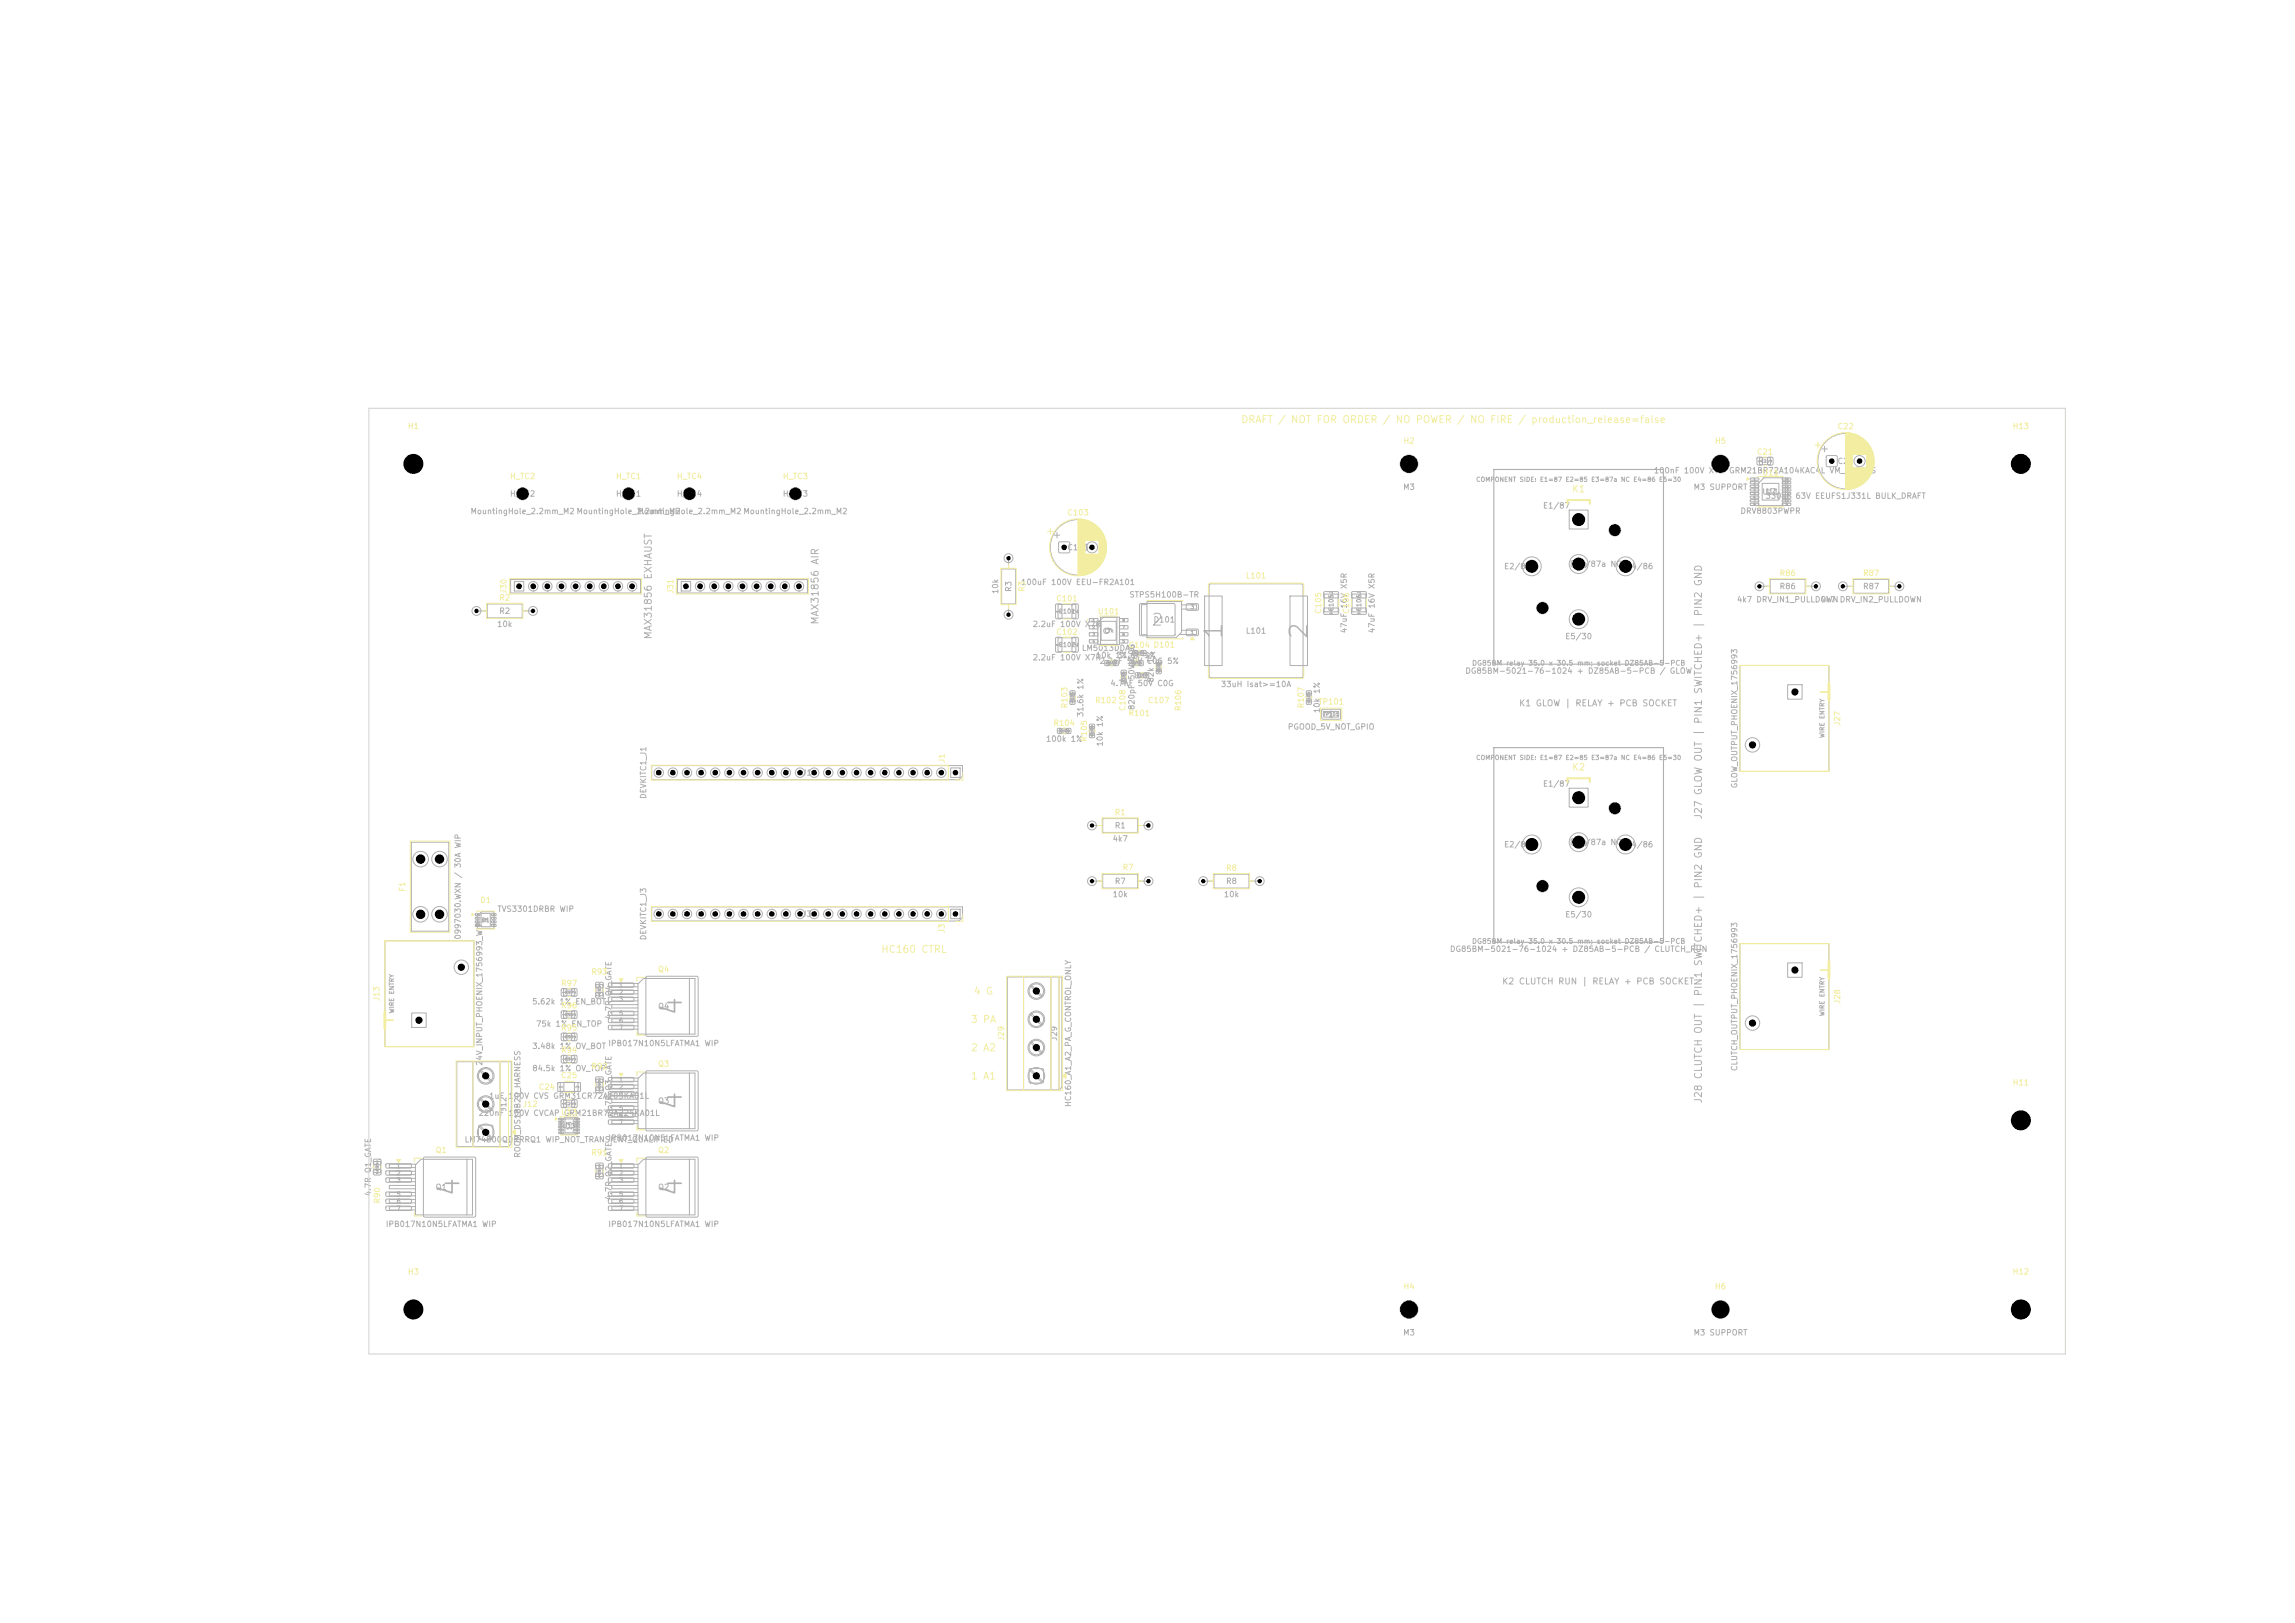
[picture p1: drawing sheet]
<svg xmlns="http://www.w3.org/2000/svg" width="297mm" height="210mm" viewBox="0 0 297 210" stroke-linecap="round" stroke-linejoin="round" font-family="sans-serif">
<defs><g id="words">
<g font-size="2.6" fill="#afafaf">
<text x="88.9" y="131.7" transform="rotate(-90 88.9 131.7)">4</text>
<text x="88.9" y="143.9" transform="rotate(-90 88.9 143.9)">4</text>
<text x="60.1" y="155.1" transform="rotate(-90 60.1 155.1)">4</text>
<text x="88.9" y="155.1" transform="rotate(-90 88.9 155.1)">4</text>
</g>
<g font-size="2.3" fill="#afafaf">
<text x="158.8" y="82.9" transform="rotate(-90 158.8 82.9)">1</text>
<text x="169.8" y="82.9" transform="rotate(-90 169.8 82.9)">2</text>
</g>
<text font-size="1.5" fill="#afafaf" x="148.9" y="81.4">2</text>
<text font-size="1.2" fill="#afafaf" x="144.4" y="82.3" transform="rotate(-90 144.4 82.3)">9</text>
<g font-size=".9" fill="#f2eda1">
<text x="160.5" y="55">DRAFT / NOT FOR ORDER / NO POWER / NO FIRE / production_release=false</text>
<text x="203.4" y="63.9">K1</text>
<text x="203.4" y="99.9">K2</text>
<text x="114" y="123.5">HC160 CTRL</text>
<text x="125.9" y="128.9">4 G</text>
<text x="125.6" y="132.6">3 PA</text>
<text x="125.6" y="136.2">2 A2</text>
<text x="125.6" y="139.9">1 A1</text>
</g>
<g font-size=".9" fill="#afafaf">
<text x="84.6" y="82.8" transform="rotate(-90 84.6 82.8)">MAX31856 EXHAUST</text>
<text x="106.2" y="80.9" transform="rotate(-90 106.2 80.9)">MAX31856 AIR</text>
<text x="220.5" y="106.1" transform="rotate(-90 220.5 106.1)">J27 GLOW OUT | PIN1 SWITCHED+ | PIN2 GND</text>
<text x="220.5" y="142.9" transform="rotate(-90 220.5 142.9)">J28 CLUTCH OUT | PIN1 SWITCHED+ | PIN2 GND</text>
</g>
<g font-size=".8" fill="#afafaf">
<text x="203.4" y="67.8">87</text>
<text x="197.4" y="73.9">85</text>
<text x="203.1" y="73.6">87a</text>
<text x="209.5" y="73.9">86</text>
<text x="203.4" y="80.7">30</text>
<text x="171.8" y="93">1</text>
<text x="196.5" y="91.6">K1 GLOW | RELAY + PCB SOCKET</text>
<text x="203.4" y="103.8">87</text>
<text x="197.4" y="109.9">85</text>
<text x="203.1" y="109.6">87a</text>
<text x="209.5" y="109.9">86</text>
<text x="203.4" y="116.7">30</text>
<text x="194.3" y="127.6">K2 CLUTCH RUN | RELAY + PCB SOCKET</text>
</g>
<g font-size=".7" fill="#f2eda1">
<text x="52.7" y="55.7">H1</text>
<text x="181.6" y="57.6">H2</text>
<text x="221.9" y="57.6">H5</text>
<text x="227.3" y="59">C21</text>
<text x="237.7" y="55.7">C22</text>
<text x="260.4" y="55.7">H13</text>
<text x="65.9" y="62.2">H_TC2</text>
<text x="79.6" y="62.2">H_TC1</text>
<text x="87.5" y="62.2">H_TC4</text>
<text x="101.2" y="62.2">H_TC3</text>
<text x="228" y="61.7">U11</text>
<text x="138.1" y="66.9">C103</text>
<text x="64.5" y="77.9">R2</text>
<text x="65.7" y="76.9" transform="rotate(-90 65.7 76.9)">J30</text>
<text x="87.3" y="76.9" transform="rotate(-90 87.3 76.9)">J31</text>
<text x="132.8" y="76.7" transform="rotate(-90 132.8 76.7)">R3</text>
<text x="136.6" y="78">C101</text>
<text x="161.2" y="75">L101</text>
<text x="230.2" y="74.7">R86</text>
<text x="241" y="74.7">R87</text>
<text x="136.6" y="82.3">C102</text>
<text x="142" y="79.6">U101</text>
<text x="171.2" y="79.5" transform="rotate(-90 171.2 79.5)">C105</text>
<text x="174.8" y="79.5" transform="rotate(-90 174.8 79.5)">C106</text>
<text x="146" y="84">C104 D101</text>
<text x="136.3" y="94.1">R104</text>
<text x="138.3" y="91.7" transform="rotate(-90 138.3 91.7)">R103</text>
<text x="141.7" y="91.2">R102</text>
<text x="145.8" y="92.1" transform="rotate(-90 145.8 92.1)">C108</text>
<text x="146" y="92.8">R101</text>
<text x="148.5" y="91.2">C107</text>
<text x="153" y="92.1" transform="rotate(-90 153 92.1)">R106</text>
<text x="168.9" y="91.7" transform="rotate(-90 168.9 91.7)">R107</text>
<text x="170.5" y="91.3">TP101</text>
<text x="238.3" y="94" transform="rotate(-90 238.3 94)">J27</text>
<text x="122.4" y="98.8" transform="rotate(-90 122.4 98.8)">J1</text>
<text x="140.8" y="96" transform="rotate(-90 140.8 96)">R105</text>
<text x="144.2" y="105.7">R1</text>
<text x="145.2" y="112.8">R7</text>
<text x="158.6" y="112.9">R8</text>
<text x="52.6" y="115.5" transform="rotate(-90 52.6 115.5)">F1</text>
<text x="62.1" y="117">D1</text>
<text x="85.1" y="126">Q4</text>
<text x="122.4" y="120.8" transform="rotate(-90 122.4 120.8)">J3</text>
<text x="49.3" y="129.6" transform="rotate(-90 49.3 129.6)">J13</text>
<text x="72.5" y="127.8">R97</text>
<text x="72.5" y="130.6">R96</text>
<text x="76.5" y="126.3">R93</text>
<text x="238.3" y="130" transform="rotate(-90 238.3 130)">J28</text>
<text x="72.5" y="136.4">R94</text>
<text x="72.5" y="133.5">R95</text>
<text x="130.1" y="134.8" transform="rotate(-90 130.1 134.8)">J29</text>
<text x="67.6" y="143.4">J12</text>
<text x="69.7" y="141.2">C24</text>
<text x="72.5" y="139.7">C25</text>
<text x="76.5" y="138.5">R92</text>
<text x="85.1" y="138.2">Q3</text>
<text x="260.4" y="140.6">H11</text>
<text x="56.3" y="149.4">Q1</text>
<text x="76.5" y="149.7">R91</text>
<text x="85.1" y="149.4">Q2</text>
<text x="49.4" y="155.8" transform="rotate(-90 49.4 155.8)">R90</text>
<text x="52.7" y="165.1">H3</text>
<text x="181.6" y="167">H4</text>
<text x="221.9" y="167">H6</text>
<text x="260.4" y="165.1">H12</text>
</g>
<g font-size=".7" fill="#afafaf">
<text x="65.9" y="64.4">H_TC2</text>
<text x="79.6" y="64.4">H_TC1</text>
<text x="87.5" y="64.4">H_TC4</text>
<text x="101.2" y="64.4">H_TC3</text>
<text x="181.5" y="63.6">M3</text>
<text x="181.6" y="60.6">H2</text>
<text x="199.6" y="66">E1/87</text>
<text x="214" y="61.4">100nF 100V X7R GRM21BR72A104KAC4L VM_BYPASS</text>
<text x="219.1" y="63.6">M3 SUPPORT</text>
<text x="228" y="64.2">U11</text>
<text x="228.4" y="64.2">17</text>
<text x="228.4" y="64.7">330uF 63V EEUFS1J331L BULK_DRAFT</text>
<text x="237.7" y="60.2">C22</text>
<text x="60.8" y="66.7">MountingHole_2.2mm_M2MountingHole_2.2mm_M2</text>
<text x="82.4" y="66.7">MountingHole_2.2mm_M2MountingHole_2.2mm_M2</text>
<text x="138.1" y="71.4">C103</text>
<text x="225.2" y="66.7">DRV8803PWPR</text>
<text x="129.4" y="76.9" transform="rotate(-90 129.4 76.9)">10k</text>
<text x="131.1" y="76.7" transform="rotate(-90 131.1 76.7)">R3</text>
<text x="132.1" y="75.9">100uF 100V EEU-FR2A101</text>
<text x="146.1" y="77.5">STPS5H100B-TR</text>
<text x="194.6" y="73.8">E2/85</text>
<text x="203.7" y="73.5">E3/87a NC</text>
<text x="210.4" y="73.8">E4/86</text>
<text x="230.2" y="76.4">R86</text>
<text x="241" y="76.4">R87</text>
<text x="64.3" y="81.3">10k</text>
<text x="64.5" y="79.6">R2</text>
<text x="133.6" y="81.3">2.2uF 100V X7R</text>
<text x="149.2" y="80.7">D101</text>
<text x="161.2" y="82.2">L101</text>
<text x="174.5" y="82" transform="rotate(-90 174.5 82)">47uF 16V X5R</text>
<text x="178.1" y="82" transform="rotate(-90 178.1 82)">47uF 16V X5R</text>
<text x="202.5" y="82.9">E5/30</text>
<text x="224.7" y="78.1">4k7 DRV_IN1_PULLDOWNDRV_IN2_PULLDOWN</text>
<text x="235.5" y="78.1">4k7</text>
<text x="133.6" y="85.6">2.2uF 100V X7R</text>
<text x="139.9" y="84.4">LM5013DDAR</text>
<text x="141.8" y="85.3">10k 1%</text>
<text x="142.2" y="86.1">2.2nF 50V C0G 5%</text>
<text x="143.6" y="89">4.7nF 50V C0G</text>
<text x="144.5" y="85.3">31.6k 1%</text>
<text x="149.5" y="88.4" transform="rotate(-90 149.5 88.4)">82k 1%</text>
<text x="157.9" y="89.1">33uH Isat&gt;=10A</text>
<text x="189.6" y="87.3">DG85BM-5021-76-1024 + DZ85AB-5-PCB / GLOW</text>
<text x="140.4" y="92.9" transform="rotate(-90 140.4 92.9)">31.6k 1%</text>
<text x="147" y="91.9" transform="rotate(-90 147 91.9)">820pF 50V C0G</text>
<text x="166.6" y="94.6">PGOOD_5V_NOT_GPIO</text>
<text x="171" y="92.3" transform="rotate(-90 171 92.3)">10k 1%</text>
<text x="103.8" y="100.5">J1</text>
<text x="135.3" y="96.2">100k 1%</text>
<text x="142.9" y="96.7" transform="rotate(-90 142.9 96.7)">10k 1%</text>
<text x="199.6" y="102">E1/87</text>
<text x="83.8" y="103.4" transform="rotate(-90 83.8 103.4)">DEVKITC1_J1</text>
<text x="144.2" y="107.4">R1</text>
<text x="225" y="102.1" transform="rotate(-90 225 102.1)">GLOW_OUTPUT_PHOENIX_1756993</text>
<text x="54" y="111.7">2</text>
<text x="56.5" y="111.7">2</text>
<text x="143.9" y="109.1">4k7</text>
<text x="194.6" y="109.8">E2/85</text>
<text x="203.7" y="109.5">E3/87a NC</text>
<text x="210.4" y="109.8">E4/86</text>
<text x="54" y="118.8">1</text>
<text x="56.5" y="118.8">1</text>
<text x="64.3" y="118.2">TVS3301DRBR WIP</text>
<text x="103.8" y="118.8">J3</text>
<text x="143.9" y="116.3">10k</text>
<text x="144.2" y="114.6">R7</text>
<text x="158.3" y="116.3">10k</text>
<text x="158.6" y="114.6">R8</text>
<text x="202.5" y="118.9">E5/30</text>
<text x="59.8" y="121.6" transform="rotate(-90 59.8 121.6)">0997030.WXN / 30A WIP</text>
<text x="83.8" y="121.7" transform="rotate(-90 83.8 121.7)">DEVKITC1_J3</text>
<text x="187.6" y="123.3">DG85BM-5021-76-1024 + DZ85AB-5-PCB / CLUTCH_RUN</text>
<text x="68.8" y="130.1">5.62k 1% EN_BOT</text>
<text x="79.3" y="131.9" transform="rotate(-90 79.3 131.9)">4.7R</text>
<text x="79.3" y="129" transform="rotate(-90 79.3 129)">Q4_GATE</text>
<text x="85.1" y="130.8">Q4</text>
<text x="62.6" y="138" transform="rotate(-90 62.6 138)">24V_INPUT_PHOENIX_1756993_WIP</text>
<text x="68.8" y="135.9">3.48k 1% OV_BOT</text>
<text x="69.3" y="133">75k 1% EN_TOP</text>
<text x="78.7" y="135.5">IPB017N10N5LFATMA1 WIP</text>
<text x="137" y="134.8" transform="rotate(-90 137 134.8)">J29</text>
<text x="63.2" y="142.3">1uF 100V CVS GRM31CR72A105KA01L</text>
<text x="65.7" y="143.9" transform="rotate(-90 65.7 143.9)">J12</text>
<text x="68.8" y="138.8">84.5k 1% OV_TOP</text>
<text x="79.3" y="141.2" transform="rotate(-90 79.3 141.2)">Q3_GATE</text>
<text x="85.1" y="143">Q3</text>
<text x="138.8" y="143.3" transform="rotate(-90 138.8 143.3)">HC160_A1_A2_PA_G_CONTROL_ONLY</text>
<text x="225" y="138.7" transform="rotate(-90 225 138.7)">CLUTCH_OUTPUT_PHOENIX_1756993</text>
<text x="60.1" y="148">LM74800QDRRRQ1 WIP_NOT_TRANSIENT_QUALIFIED</text>
<text x="61.9" y="144.6">220nF 100V CVCAPU13</text>
<text x="67.5" y="149.9" transform="rotate(-90 67.5 149.9)">ROOM_DS18B20_HARNESS</text>
<text x="72.9" y="144.6">GRM21BR72A224KA01L</text>
<text x="78.7" y="147.8">IPB017N10N5LFATMA1 WIP</text>
<text x="79.3" y="144.2" transform="rotate(-90 79.3 144.2)">4.7R</text>
<text x="48.2" y="154.8" transform="rotate(-90 48.2 154.8)">4.7R Q1_GATE</text>
<text x="56.3" y="154.1">Q1</text>
<text x="79.3" y="155.3" transform="rotate(-90 79.3 155.3)">4.7R</text>
<text x="79.3" y="152.4" transform="rotate(-90 79.3 152.4)">Q2_GATE</text>
<text x="85.1" y="154.1">Q2</text>
<text x="49.9" y="158.9">IPB017N10N5LFATMA1 WIP</text>
<text x="78.7" y="158.9">IPB017N10N5LFATMA1 WIP</text>
<text x="181.5" y="173">M3</text>
<text x="181.6" y="170">H4</text>
<text x="219.1" y="173">M3 SUPPORT</text>
</g>
<g font-size=".6" fill="#afafaf">
<text x="191" y="62.5">COMPONENT SIDE: E1=87 E2=85 E3=87a NC E4=86 E5=30</text>
<text x="171.9" y="77.5">2</text>
<text x="175.5" y="77.5">2</text>
<text x="136.9" y="83.9">C102</text>
<text x="136.9" y="79.5">C101</text>
<text x="137.5" y="83.8" transform="rotate(-90 137.5 83.8)">1</text>
<text x="137.5" y="79.5" transform="rotate(-90 137.5 79.5)">1</text>
<text x="139.6" y="83.8" transform="rotate(-90 139.6 83.8)">2</text>
<text x="139.6" y="79.5" transform="rotate(-90 139.6 79.5)">2</text>
<text x="171.9" y="79.6">1</text>
<text x="172.7" y="79.2" transform="rotate(-90 172.7 79.2)">C105</text>
<text x="175.5" y="79.6">1</text>
<text x="176.3" y="79.2" transform="rotate(-90 176.3 79.2)">C106</text>
<text x="190.4" y="86.3">DG85BM relay 35.0 x 30.5 mm; socket DZ85AB-5-PCB</text>
<text x="231.9" y="90">1</text>
<text x="236.2" y="95.6" transform="rotate(-90 236.2 95.6)">WIRE ENTRY</text>
<text x="191" y="98.5">COMPONENT SIDE: E1=87 E2=85 E3=87a NC E4=86 E5=30</text>
<text x="226.4" y="96.9">2</text>
<text x="63.3" y="119.4" transform="rotate(-90 63.3 119.4)">9</text>
<text x="59.3" y="125.6">2</text>
<text x="190.4" y="122.3">DG85BM relay 35.0 x 30.5 mm; socket DZ85AB-5-PCB</text>
<text x="231.9" y="126">1</text>
<text x="51.1" y="131.2" transform="rotate(-90 51.1 131.2)">WIRE ENTRY</text>
<text x="80.1" y="127.9">1</text>
<text x="80.1" y="128.8">2</text>
<text x="80.1" y="129.7">3</text>
<text x="80.1" y="131.6">5</text>
<text x="133.8" y="128.7">4</text>
<text x="236.2" y="131.6" transform="rotate(-90 236.2 131.6)">WIRE ENTRY</text>
<text x="53.9" y="132.5">1</text>
<text x="80.1" y="132.5">6</text>
<text x="80.1" y="133.4">7</text>
<text x="133.8" y="136">2</text>
<text x="133.8" y="132.4">3</text>
<text x="226.4" y="132.9">2</text>
<text x="62.5" y="143.3">2</text>
<text x="62.5" y="139.7">3</text>
<text x="80.1" y="140.1">1</text>
<text x="80.1" y="141.1">2</text>
<text x="80.1" y="142">3</text>
<text x="80.1" y="143.8">5</text>
<text x="133.8" y="139.7">1</text>
<text x="62.5" y="147">1</text>
<text x="74.1" y="146.3" transform="rotate(-90 74.1 146.3)">13</text>
<text x="80.1" y="144.7">6</text>
<text x="80.1" y="145.6">7</text>
<text x="51.3" y="151.3">1</text>
<text x="51.3" y="152.2">2</text>
<text x="51.3" y="153.1">3</text>
<text x="51.3" y="155">5</text>
<text x="51.3" y="155.9">6</text>
<text x="80.1" y="151.3">1</text>
<text x="80.1" y="152.2">2</text>
<text x="80.1" y="153.1">3</text>
<text x="80.1" y="155">5</text>
<text x="80.1" y="155.9">6</text>
<text x="51.3" y="156.8">7</text>
<text x="80.1" y="156.8">7</text>
</g>
<g font-size=".5" fill="#afafaf">
<text x="236.8" y="60">1</text>
<text x="240.4" y="60">2</text>
<text x="137.4" y="71.2">1</text>
<text x="141" y="71.2">2</text>
<text x="154" y="82.2">1</text>
<text x="154" y="78.9">3</text>
<text x="62.3" y="119.5">D1</text>
<text x="72.8" y="146.1">U13</text>
</g>
<g font-size=".4" fill="#afafaf">
<text x="227.9" y="59.9">C21</text>
<text x="66.9" y="76.2">1</text>
<text x="68.8" y="76.2">2</text>
<text x="70.6" y="76.2">3</text>
<text x="72.4" y="76.2">4</text>
<text x="74.3" y="76.2">5</text>
<text x="76.1" y="76.2">6</text>
<text x="77.9" y="76.2">7</text>
<text x="79.7" y="76.2">8</text>
<text x="81.6" y="76.2">9</text>
<text x="88.5" y="76.2">1</text>
<text x="90.4" y="76.2">2</text>
<text x="92.2" y="76.2">3</text>
<text x="94" y="76.2">4</text>
<text x="95.8" y="76.2">5</text>
<text x="97.7" y="76.2">6</text>
<text x="99.5" y="76.2">7</text>
<text x="101.3" y="76.2">8</text>
<text x="103.2" y="76.2">9</text>
<text x="130.3" y="72.5">1</text>
<text x="227.5" y="76.2">1</text>
<text x="234.8" y="76.2">2</text>
<text x="238.3" y="76.2">1</text>
<text x="245.6" y="76.2">2</text>
<text x="61.4" y="79.3">1</text>
<text x="68.8" y="79.3">2</text>
<text x="130.3" y="79.8">2</text>
<text x="141.3" y="80.5">1</text>
<text x="141.3" y="81.4">2</text>
<text x="141.3" y="82.4">3</text>
<text x="141.3" y="83.3">4</text>
<text x="145.2" y="83.3">5</text>
<text x="145.2" y="82.4">6</text>
<text x="145.2" y="81.4">7</text>
<text x="145.2" y="80.5">8</text>
<text x="171.2" y="92.7">TP101</text>
<text x="84.8" y="100.3">22</text>
<text x="86.6" y="100.3">21</text>
<text x="88.5" y="100.3">20</text>
<text x="90.3" y="100.3">19</text>
<text x="92.1" y="100.3">18</text>
<text x="94" y="100.3">17</text>
<text x="95.8" y="100.3">16</text>
<text x="97.6" y="100.3">15</text>
<text x="99.4" y="100.3">14</text>
<text x="101.3" y="100.3">13</text>
<text x="103.1" y="100.3">12</text>
<text x="104.9" y="100.3">11</text>
<text x="106.8" y="100.3">10</text>
<text x="108.8" y="100.3">9</text>
<text x="110.6" y="100.3">8</text>
<text x="112.4" y="100.3">7</text>
<text x="114.3" y="100.3">6</text>
<text x="116.1" y="100.3">5</text>
<text x="117.9" y="100.3">4</text>
<text x="119.8" y="100.3">3</text>
<text x="121.6" y="100.3">2</text>
<text x="123.4" y="100.3">1</text>
<text x="141.1" y="107.1">1</text>
<text x="148.4" y="107.1">2</text>
<text x="84.8" y="118.6">22</text>
<text x="86.6" y="118.6">21</text>
<text x="88.5" y="118.6">20</text>
<text x="90.3" y="118.6">19</text>
<text x="92.1" y="118.6">18</text>
<text x="94" y="118.6">17</text>
<text x="95.8" y="118.6">16</text>
<text x="97.6" y="118.6">15</text>
<text x="99.4" y="118.6">14</text>
<text x="101.3" y="118.6">13</text>
<text x="103.1" y="118.6">12</text>
<text x="104.9" y="118.6">11</text>
<text x="106.8" y="118.6">10</text>
<text x="108.8" y="118.6">9</text>
<text x="110.6" y="118.6">8</text>
<text x="112.4" y="118.6">7</text>
<text x="114.3" y="118.6">6</text>
<text x="116.1" y="118.6">5</text>
<text x="117.9" y="118.6">4</text>
<text x="119.8" y="118.6">3</text>
<text x="121.6" y="118.6">2</text>
<text x="123.4" y="118.6">1</text>
<text x="141.1" y="114.3">1</text>
<text x="148.4" y="114.3">2</text>
<text x="155.5" y="114.3">1</text>
<text x="162.8" y="114.3">2</text>
<text x="73.1" y="128.7">R97</text>
<text x="73.1" y="131.6">R96</text>
<text x="77.8" y="128.7" transform="rotate(-90 77.8 128.7)">R93</text>
<text x="73.1" y="137.3">R94</text>
<text x="73.1" y="134.4">R95</text>
<text x="72.9" y="140.9" transform="rotate(-90 72.9 140.9)">1</text>
<text x="73.1" y="143.1">C24</text>
<text x="75" y="140.9" transform="rotate(-90 75 140.9)">2</text>
<text x="77.8" y="140.9" transform="rotate(-90 77.8 140.9)">R92</text>
<text x="49.1" y="151.6" transform="rotate(-90 49.1 151.6)">R90</text>
<text x="77.8" y="152.1" transform="rotate(-90 77.8 152.1)">R91</text>
</g>
<g font-size=".3" fill="#afafaf">
<text x="228" y="59.9" transform="rotate(-90 228 59.9)">1</text>
<text x="229.4" y="59.9" transform="rotate(-90 229.4 59.9)">2</text>
<text x="226.9" y="62.2">1</text>
<text x="226.9" y="62.7">2</text>
<text x="226.9" y="63.1">3</text>
<text x="226.9" y="63.6">4</text>
<text x="226.9" y="64.1">5</text>
<text x="226.9" y="64.5">6</text>
<text x="226.9" y="65">7</text>
<text x="226.9" y="65.5">8</text>
<text x="230.9" y="65">10</text>
<text x="230.9" y="64.5">11</text>
<text x="230.9" y="64.1">12</text>
<text x="230.9" y="63.6">13</text>
<text x="230.9" y="63.1">14</text>
<text x="230.9" y="62.7">15</text>
<text x="230.9" y="62.2">16</text>
<text x="231" y="65.5">9</text>
<text x="143.3" y="86">R102</text>
<text x="145.6" y="88.2" transform="rotate(-90 145.6 88.2)">C108</text>
<text x="146.5" y="86">R101</text>
<text x="146.8" y="84.7">C104</text>
<text x="147.2" y="87.6">C107</text>
<text x="150.2" y="86.9" transform="rotate(-90 150.2 86.9)">R106</text>
<text x="137.1" y="94.8">R104</text>
<text x="139" y="90.8" transform="rotate(-90 139 90.8)">R103</text>
<text x="141.5" y="95.2" transform="rotate(-90 141.5 95.2)">R105</text>
<text x="169.6" y="90.8" transform="rotate(-90 169.6 90.8)">R107</text>
<text x="73.3" y="131.5" transform="rotate(-90 73.3 131.5)">1</text>
<text x="73.3" y="128.6" transform="rotate(-90 73.3 128.6)">1</text>
<text x="74.6" y="131.5" transform="rotate(-90 74.6 131.5)">2</text>
<text x="74.6" y="128.6" transform="rotate(-90 74.6 128.6)">2</text>
<text x="77.4" y="129">1</text>
<text x="77.4" y="127.7">2</text>
<text x="73.3" y="137.2" transform="rotate(-90 73.3 137.2)">1</text>
<text x="73.3" y="134.4" transform="rotate(-90 73.3 134.4)">1</text>
<text x="74.6" y="137.2" transform="rotate(-90 74.6 137.2)">2</text>
<text x="74.6" y="134.4" transform="rotate(-90 74.6 134.4)">2</text>
<text x="73.2" y="143" transform="rotate(-90 73.2 143)">1</text>
<text x="74.6" y="143" transform="rotate(-90 74.6 143)">2</text>
<text x="77.4" y="141.3">1</text>
<text x="77.4" y="140">2</text>
<text x="48.6" y="150.6">1</text>
<text x="48.6" y="151.9">2</text>
<text x="77.4" y="152.4">1</text>
<text x="77.4" y="151.1">2</text>
</g>
<g font-size=".2" fill="#afafaf">
<text x="138.7" y="89.8">2</text>
<text x="143.4" y="85.9" transform="rotate(-90 143.4 85.9)">2</text>
<text x="144.6" y="85.9" transform="rotate(-90 144.6 85.9)">1</text>
<text x="145.3" y="88.3">1</text>
<text x="145.3" y="87.2">2</text>
<text x="146.7" y="85.9" transform="rotate(-90 146.7 85.9)">2</text>
<text x="147.4" y="87.5" transform="rotate(-90 147.4 87.5)">1</text>
<text x="147.8" y="85.9" transform="rotate(-90 147.8 85.9)">1</text>
<text x="148.2" y="84.6" transform="rotate(-90 148.2 84.6)">2</text>
<text x="148.5" y="87.5" transform="rotate(-90 148.5 87.5)">2</text>
<text x="149.8" y="85.9">1</text>
<text x="149.8" y="87.1">2</text>
<text x="169.3" y="89.8">2</text>
<text x="137.3" y="94.7" transform="rotate(-90 137.3 94.7)">1</text>
<text x="138.5" y="94.7" transform="rotate(-90 138.5 94.7)">2</text>
<text x="138.7" y="91">1</text>
<text x="141.2" y="95.3">1</text>
<text x="141.2" y="94.2">2</text>
<text x="169.3" y="91">1</text>
<text x="61.7" y="118.5">1</text>
<text x="61.7" y="119">2</text>
<text x="61.7" y="119.4">3</text>
<text x="61.7" y="119.9">4</text>
<text x="63.8" y="119.9">5</text>
<text x="63.8" y="119.4">6</text>
<text x="63.8" y="119">7</text>
<text x="63.8" y="118.5">8</text>
</g>
</g></defs>
<g fill="none" stroke="#afafaf" stroke-width=".13">
<path d="M227.4 59.2l.5-.1 .2 .2v.7l-.1 .2h-.5l-.1-.1zM227.7 59.2h1.4v.9h-1.4zM228.8 59.2l.5-.1 .1 .2 .1 .7-.2 .2h-.4l-.1-.1zM235.8 58.1h.7M236.1 57.7v.8M236.4 59h1.3v1.3h-1.3zM61.7 79.1h1.3M63 78.2h4.6v1.8h-4.6zM66.1 75h16.8v1.7h-16.8zM66.6 75.3h1.2v1.2h-1.2zM67.6 79.1h1.4M69 76.5h.1"/>
<path d="M69 75.3h.1M69 75.3a.61 .61 0 0 1 .6 .6 .61 .61 0 0 1-.6 .6M69 75.3a.61 .61 0 0 0-.6 .6 .61 .61 0 0 0 .6 .6M70.8 75.3a.61 .61 0 0 1 .6 .6 .61 .61 0 0 1-.6 .6M70.8 75.3a.61 .61 0 0 0-.6 .6 .61 .61 0 0 0 .6 .6M70.8 76.5h.1M70.8 75.3h.1M72.7 75.3a.61 .61 0 0 1 .6 .6 .61 .61 0 0 1-.6 .6M72.7 75.3a.61 .61 0 0 0-.7 .6 .61 .61 0 0 0 .7 .6M72.7 76.5h.1M72.7 75.3h.1M74.5 76.5h.1"/>
<path d="M74.5 75.3h.1M74.5 75.3a.61 .61 0 0 1 .6 .6 .61 .61 0 0 1-.6 .6M74.5 75.3a.61 .61 0 0 0-.6 .6 .61 .61 0 0 0 .6 .6M76.3 76.5h.1M76.3 75.3h.1M76.3 75.3a.61 .61 0 0 1 .6 .6 .61 .61 0 0 1-.6 .6M76.3 75.3a.61 .61 0 0 0-.6 .6 .61 .61 0 0 0 .6 .6M78.1 76.5h.1M78.1 75.3h.1M78.1 75.3a.61 .61 0 0 1 .7 .6 .61 .61 0 0 1-.7 .6M78.1 75.3a.61 .61 0 0 0-.6 .6 .61 .61 0 0 0 .6 .6M80 75.3a.61 .61 0 0 1 .6 .6 .61 .61 0 0 1-.6 .6"/>
<path d="M80 75.3a.61 .61 0 0 0-.6 .6 .61 .61 0 0 0 .6 .6M80 76.5h.1M80 75.3h.1M81.8 75.3a.61 .61 0 0 1 .6 .6 .61 .61 0 0 1-.6 .6M81.8 75.3a.61 .61 0 0 0-.6 .6 .61 .61 0 0 0 .6 .6M81.8 76.5h.1M81.8 75.3h.1M87.7 75h16.8v1.7h-16.8zM88.2 75.3h1.2v1.2h-1.2zM90.6 75.3a.61 .61 0 0 1 .6 .6 .61 .61 0 0 1-.6 .6M90.6 75.3a.61 .61 0 0 0-.6 .6 .61 .61 0 0 0 .6 .6M90.6 76.5h.1"/>
<path d="M90.6 75.3h.1M92.4 75.3a.61 .61 0 0 1 .6 .6 .61 .61 0 0 1-.6 .6M92.4 75.3a.61 .61 0 0 0-.6 .6 .61 .61 0 0 0 .6 .6M92.4 76.5h.1M92.4 75.3h.1M94.3 75.3a.61 .61 0 0 1 .6 .6 .61 .61 0 0 1-.6 .6M94.3 75.3a.61 .61 0 0 0-.7 .6 .61 .61 0 0 0 .7 .6M94.3 76.5h.1M94.3 75.3h.1M96.1 76.5h.1M96.1 75.3h.1M96.1 75.3a.61 .61 0 0 1 .6 .6 .61 .61 0 0 1-.6 .6"/>
<path d="M96.1 75.3a.61 .61 0 0 0-.6 .6 .61 .61 0 0 0 .6 .6M97.9 76.5h.1M97.9 75.3h.1M97.9 75.3a.61 .61 0 0 1 .6 .6 .61 .61 0 0 1-.6 .6M97.9 75.3a.61 .61 0 0 0-.6 .6 .61 .61 0 0 0 .6 .6M99.7 75.3a.61 .61 0 0 1 .7 .6 .61 .61 0 0 1-.7 .6M99.7 75.3a.61 .61 0 0 0-.6 .6 .61 .61 0 0 0 .6 .6M99.7 76.5h.1M99.7 75.3h.1M101.6 75.3a.61 .61 0 0 1 .6 .6 .61 .61 0 0 1-.6 .6M101.6 75.3a.61 .61 0 0 0-.6 .6 .61 .61 0 0 0 .6 .6M101.6 76.5h.1"/>
<path d="M101.6 75.3h.1M103.4 75.3a.61 .61 0 0 1 .6 .6 .61 .61 0 0 1-.6 .6M103.4 75.3a.61 .61 0 0 0-.6 .6 .61 .61 0 0 0 .6 .6M103.4 76.5h.1M103.4 75.3h.1M129.6 73.6h1.8v4.6h-1.8zM130.5 72.2v1.4M130.5 78.2v1.3M136.4 69.3h.7M136.7 78.2l.5-.1 .2 .1v1.7l-.1 .2h-.5l-.2-.1zM136.8 68.9v.7M136.9 78.2h2.3v1.8h-2.3z"/>
<path d="M137 70.2h1.4v1.3h-1.4zM138.8 78.2l.6-.1 .1 .1 .1 1.7-.2 .2h-.5l-.2-.1zM142.4 79.9h2.1v3.5h-2.1zM147.5 78.1h4.5v4.1h-4.5zM148.4 78.2h-.7v3.9h.7M148.4 77.8h4.5v4l-.7 .7h-3.8zM152.9 78.3h2v.5h-2M153.6 78.2l1.4-.1 .1 .2v.6l-.2 .1h-1.3l-.1-.2zM155.9 77.1h2.3v9h-2.3zM156.5 75.6h12.1v12h-12.1zM166.9 77.1h2.3v9h-2.3zM171.3 78.7h1.8l.1 .2v.5l-.1 .1h-1.7l-.1-.2z"/>
<path d="M171.3 76.6h1.8l.1 .1v.6l-.1 .1h-1.7l-.1-.2zM171.4 76.9h1.8v2.3h-1.8zM174.9 78.7h1.8l.1 .2v.5l-.1 .1h-1.7l-.1-.2zM174.9 76.6h1.8l.1 .1v.6l-.1 .1h-1.7l-.1-.2zM175 76.9h1.8v2.3h-1.8zM203.1 66h2.4v2.4h-2.4zM226.5 61.9l1-.1 .1 .3h-.1h-.9zM226.5 62.3h1l.1 .2-.1 .1h-.9zM226.5 62.8h1l.1 .2-.1 .1h-.9zM226.5 63.3l1-.1 .1 .3h-.1h-.9zM226.5 63.7h1l.1 .2-.1 .1h-.9zM226.5 64.2h1l.1 .2-.1 .1h-.9z"/>
<path d="M226.5 64.7h1l.1 .2h-.1h-.9zM226.5 65.1h1l.1 .2-.1 .1h-.9zM227.7 75.9h1.4M228.1 62.5h2.1v2.2h-2.1zM228.3 61.8h2.4v3.6h-3.2v-2.9zM229.1 75h4.5v1.8h-4.5zM230.7 65.1h1l.1 .2-.1 .1h-1zM230.7 64.7h1l.1 .2h-.1h-1zM230.7 64.2h1l.1 .2-.1 .1h-1zM230.7 63.7h1l.1 .2-.1 .1h-1zM230.7 63.3l1-.1 .1 .3h-.1h-1zM230.7 62.8h1l.1 .2-.1 .1h-1z"/>
<path d="M230.7 62.3h1l.1 .2-.1 .1h-1zM230.7 61.9l1-.1 .1 .3h-.1h-1zM233.6 75.9h1.4M238.5 75.9h1.4M239.9 75h4.5v1.8h-4.5zM244.4 75.9h1.4M84.3 99.1h40.3v1.3l-.5 .5h-39.8zM123 99.4h1.3v1.2h-1.3zM136.7 82.5l.5-.1 .2 .2v1.6l-.1 .2h-.5l-.2-.1zM136.9 94.3h.5v.6h-.5zM136.9 82.5h2.3v1.8h-2.3zM137.1 94.3h1.2v.6h-1.2z"/>
<path d="M138.1 94.3h.5v.6h-.5zM138.5 90.6h.6v.5h-.6zM138.5 89.4h.6v.5h-.6zM138.5 89.7h.6v1.1h-.6zM138.8 82.5l.6-.1 .1 .2 .1 1.6-.2 .2h-.5l-.2-.1zM141 80h1.1v.4l-1.1 .1zM141 81h1.1v.4h-1.1zM141 81.9h1.1v.4h-1.1zM141 82.8h1.1v.4h-1.1zM141 94.9h.6v.5h-.6zM141 93.7h.6v.5h-.6zM141 94h.6v1.2h-.6z"/>
<path d="M142.1 80.6l.7-.7h2.1v3.5h-2.8zM142.5 80.4h2v2.4h-2zM143 85.5h.5v.6h-.5zM143.3 85.5h1.1v.6h-1.1zM144.2 85.5h.5v.6h-.5zM144.9 82.8h1.1v.4h-1.1zM144.9 81.9h1.1v.4h-1.1zM144.9 81h1.1v.4h-1.1zM144.9 80h1.1v.4l-1.1 .1zM145.1 87.9h.6v.5h-.6zM145.1 86.8h.6v.5h-.6zM145.1 87h.6v1.2h-.6z"/>
<path d="M146.2 85.5h.5v.6h-.5zM146.5 85.5h1.1v.6h-1.1zM146.6 84.2h.6v.6h-.6zM146.9 84.2h1.1v.6h-1.1zM147 87.1h.5v.6h-.5zM147.2 87.1h1.2v.6h-1.2zM147.4 85.5h.5v.6h-.5zM147.7 84.2h.6v.6h-.6zM148.1 87.1h.5v.6h-.5zM149.7 85.5h.6v.5h-.6zM149.7 86.6h.6v.5h-.6zM149.7 85.7h.6v1.2h-.6z"/>
<path d="M152.9 81.6h2v.5h-2.3M153.6 81.4h1.4l.1 .2v.5l-.2 .2-1.3-.1-.1-.1zM169.1 90.6h.6v.5h-.6zM169.1 89.4h.6v.5h-.6zM169.1 89.7h.6v1.1h-.6zM171.1 91.8h2.3l.1 .2v1l-.2 .1h-2.1l-.2-.2zM171.3 92.1h1.9v.7h-1.9zM225.2 86.1h11.5v13.7h-11.5zM231.3 88.6h1.9v1.9h-1.9zM53.2 109h4.9v11.5h-4.9zM61.5 118.2h.6v.2l-.6 .1zM61.5 118.7h.6v.2h-.6z"/>
<path d="M61.5 119.2h.6v.2h-.6zM61.5 119.6h.6v.2l-.6 .1zM62.3 118.2h1.1v1.7h-1.1zM62.3 118h1.6v2.1h-2.1v-1.6zM63.6 119.6h.6v.2l-.6 .1zM63.6 119.2h.6v.2h-.6zM63.6 118.7h.6v.2h-.6zM63.6 118.2h.6v.2l-.6 .1zM84.3 117.3h40.3v1.4l-.5 .5h-39.8zM123 117.6h1.3v1.3h-1.3zM141.3 114h1.4M141.3 106.8h1.4"/>
<path d="M142.7 113.1h4.5v1.8h-4.5zM142.7 105.9h4.5v1.8h-4.5zM147.2 114h1.4M147.2 106.8h1.4M155.7 114h1.4M157.1 113.1h4.5v1.8h-4.5zM161.6 114h1.4M203.1 102h2.4v2.4h-2.4zM49.8 121.7h11.5v13.7h-11.5zM53.3 131.1h1.9v1.8h-1.9zM59.1 137.4h7.1v10.6l-.4 .3h-6.7zM61.2 137.4v10.9"/>
<path d="M62 138.5l1.5 1.5M62.2 138.4l1.5 1.5M64.7 137.4v10.9M65.8 137.4v10.9M72.7 128l.5-.1 .2 .1v.7l-.1 .2h-.5l-.2-.1zM72.7 130.8h.5l.2 .1v.7l-.1 .2h-.5l-.2-.1zM72.7 136.6l.5-.1 .2 .2v.7l-.1 .1-.5 .1-.2-.2zM72.7 133.7h.5l.2 .1v.7l-.1 .2h-.5l-.2-.1zM72.9 128h1.5v.9h-1.5zM72.9 130.8h1.5v.9h-1.5zM72.9 136.6h1.5v.9h-1.5zM72.9 133.7h1.5v.9h-1.5z"/>
<path d="M74 128l.5-.1 .2 .1v.7l-.1 .2h-.5l-.1-.1zM74 130.8h.5l.2 .1v.7l-.1 .2h-.5l-.1-.1zM74 136.6l.5-.1 .2 .2v.7l-.1 .1-.5 .1-.1-.2zM74 133.7h.5l.2 .1v.7l-.1 .2h-.5l-.1-.1zM77.1 139.4l.9-.1 .1 .2v.5l-.2 .1h-.7l-.1-.2zM77.1 128.5l.9-.1 .1 .2v.4l-.2 .1h-.7l-.1-.1zM77.1 127.2l.9-.1 .1 .2v.4l-.2 .1h-.7l-.1-.1zM77.1 139.6h.9v1.5h-.9zM77.1 127.4h.9v1.4h-.9zM78.8 139.5l3.1-.1 .1 .1v.3l-.1 .2h-3l-.2-.2zM78.8 127.2h3.1l.1 .1v.3l-.1 .2h-3l-.2-.2zM78.8 128.1h3.1l.1 .1v.3l-.1 .2h-3l-.2-.2z"/>
<path d="M78.8 129.1l3.1-.1 .1 .1v.3l-.1 .2h-3l-.2-.2zM78.8 130.9l3.1-.1 .1 .1v.4l-.1 .1h-3l-.2-.1zM78.8 131.8h3.1h.1v.4l-.1 .1h-3l-.2-.1zM78.8 132.7h3.1l.1 .1v.3l-.1 .1h-3l-.2-.1zM82.6 127.3l.7-.7h5.9v7.2h-6.6zM82.6 128.2h-3.4v.4h3.4M82.6 129.1h-3.4v.4h3.4M82.6 130h-3.4v.4h3.4M82.6 130.9h-3.4v.4h3.4M82.6 131.8h-3.4v.5h3.4M82.6 132.7h-3.4v.5h3.4M82.6 127.3h-3.4v.4h3.4"/>
<path d="M82.6 139.5h-3.4v.4h3.4M83.3 138.8h5.9v7.2h-6.6v-6.4zM83.6 138.6h6.7v7.7h-6.7zM83.6 126.4h6.7v7.6h-6.7zM89.2 138.8h.7v7.2h-.7M89.2 126.6h.7v7.2h-.7M130.4 126.4h7v14.3l-.3 .3h-6.7zM132.5 126.4v14.6M133.2 138.3h1.8v1.8h-1.8zM133.3 127.6l1.5 1.5M133.3 131.2l1.5 1.5M133.3 134.9l1.5 1.5"/>
<path d="M133.3 138.5l1.5 1.5M133.4 127.4l1.5 1.5M133.4 131.1l1.5 1.5M133.4 134.7l1.5 1.5M133.4 138.4l1.5 1.5M136 126.4v14.6M137.1 126.4v14.6M225.2 122.1h11.5v13.7h-11.5zM231.3 124.6h1.9v1.9h-1.9zM48.4 150h.8l.1 .2v.4l-.2 .1h-.7l-.1-.2zM48.4 151.4l.8-.1 .1 .2v.4l-.2 .1h-.7l-.1-.1zM48.4 150.3h.9v1.4h-.9z"/>
<path d="M50 150.6h3.1l.1 .1v.3l-.1 .1h-3l-.2-.1zM50 151.5h3.1l.1 .1v.3l-.1 .2h-3l-.2-.2zM50 152.4h3.1l.1 .1v.3l-.1 .2h-3l-.2-.2zM50 154.3l3.1-.1 .1 .1v.4l-.1 .1h-3l-.2-.1zM50 155.2l3.1-.1 .1 .1v.4l-.1 .1h-3l-.2-.1zM50 156.1h3.1h.1v.4l-.1 .1h-3l-.2-.1zM53.8 151.6h-3.4v.4h3.4M53.8 152.5h-3.4v.4h3.4M53.8 153.4h-3.4v.4h3.4M53.8 154.3h-3.4v.4h3.4M53.8 155.2h-3.4v.4h3.4M53.8 156.1h-3.4v.5h3.4"/>
<path d="M53.8 150.6h-3.4v.5h3.4M54.5 150h5.9v7.2h-6.6v-6.5zM54.8 149.8h6.7v7.6h-6.7zM60.4 150h.7v7.2h-.7M62 145.6h1.7v1.8h-1.7zM62 142.2l1.5 1.5M62 145.8l1.5 1.5M62.2 142l1.5 1.6M62.2 145.7l1.5 1.5M72.2 140.1h.8l-.1 1.1h-.7zM72.3 144.7h.6v.1l-.6 .1zM72.3 145.1h.6v.1h-.6z"/>
<path d="M72.3 145.4h.6v.2h-.6zM72.3 145.8h.6v.1l-.6 .1zM72.3 146.1h.6v.2h-.6zM72.3 146.5h.6v.1l-.6 .1zM72.5 140.1h2.3v1.1h-2.3zM72.7 142.3h.4l.2 .1v.7l-.1 .2h-.4l-.2-.1zM72.9 142.4h1.5v.9h-1.5zM73.1 144.6h1.6v2.2h-2.1v-1.7zM73.1 144.8h1.1v1.8h-1.1zM74 142.3h.5l.2 .1v.7l-.1 .2h-.4l-.2-.1zM74.4 140.1h.7v1.1h-.8zM74.4 146.5h.6v.1l-.6 .1z"/>
<path d="M74.4 146.1h.6v.2h-.6zM74.4 145.8h.6v.1l-.6 .1zM74.4 145.4h.6v.2h-.6zM74.4 145.1h.6v.1h-.6zM74.4 144.7h.6v.1l-.6 .1zM77.1 140.7h.9l.1 .1v.5l-.2 .1h-.7l-.1-.2zM77.1 151.9l.9-.1 .1 .2v.4l-.2 .1h-.7l-.1-.1zM77.1 150.5h.9l.1 .2v.4l-.2 .1h-.7l-.1-.1zM77.1 150.8h.9v1.4h-.9zM78.8 140.4l3.1-.1 .1 .1v.4l-.1 .1h-3l-.2-.1zM78.8 141.3l3.1-.1 .1 .1v.4l-.1 .1h-3l-.2-.1zM78.8 143.1h3.1l.1 .1v.3l-.1 .1h-3l-.2-.1z"/>
<path d="M78.8 144h3.1l.1 .1v.3l-.1 .2h-3l-.2-.2zM78.8 144.9h3.1l.1 .1v.3l-.1 .2h-3l-.2-.2zM78.8 150.6h3.1l.1 .1v.3l-.1 .1h-3l-.2-.1zM78.8 151.5h3.1l.1 .1v.3l-.1 .2h-3l-.2-.2zM78.8 152.4h3.1l.1 .1v.3l-.1 .2h-3l-.2-.2zM78.8 154.3l3.1-.1 .1 .1v.4l-.1 .1h-3l-.2-.1zM78.8 155.2l3.1-.1 .1 .1v.4l-.1 .1h-3l-.2-.1zM78.8 156.1h3.1h.1v.4l-.1 .1h-3l-.2-.1zM82.6 151.6h-3.4v.4h3.4M82.6 152.5h-3.4v.4h3.4M82.6 153.4h-3.4v.4h3.4M82.6 154.3h-3.4v.4h3.4"/>
<path d="M82.6 155.2h-3.4v.4h3.4M82.6 156.1h-3.4v.5h3.4M82.6 140.4h-3.4v.4h3.4M82.6 141.3h-3.4v.4h3.4M82.6 142.2h-3.4v.5h3.4M82.6 143.1h-3.4v.5h3.4M82.6 144.1h-3.4v.4h3.4M82.6 145h-3.4v.4h3.4M82.6 150.6h-3.4v.5h3.4M83.3 150h5.9v7.2h-6.6v-6.5zM83.6 149.8h6.7v7.6h-6.7zM89.2 150h.7v7.2h-.7"/>
<circle cx="238.9" cy="59.7" r="3.6"/>
<circle cx="240.7" cy="59.7" r=".72"/>
<circle cx="61.7" cy="79.1" r=".58"/>
<circle cx="67.6" cy="63.9" r=".79"/>
<circle cx="69" cy="79.1" r=".58"/>
<circle cx="81.3" cy="63.9" r=".79"/>
<circle cx="89.2" cy="63.9" r=".79"/>
<circle cx="102.9" cy="63.9" r=".79"/>
<circle cx="130.5" cy="72.2" r=".58"/>
<circle cx="130.5" cy="79.5" r=".58"/>
<circle cx="139.5" cy="70.8" r="3.6"/>
<circle cx="141.3" cy="70.8" r=".72"/>
<circle cx="182.3" cy="60" r="1.15"/>
<circle cx="198.2" cy="73.3" r="1.22"/>
<circle cx="199.6" cy="78.7" r=".76"/>
<circle cx="204.3" cy="73" r="1.22"/>
<circle cx="209" cy="68.6" r=".76"/>
<circle cx="210.4" cy="73.3" r="1.22"/>
<circle cx="222.7" cy="60" r="1.15"/>
<circle cx="227.7" cy="75.9" r=".58"/>
<circle cx="235" cy="75.9" r=".58"/>
<circle cx="238.5" cy="75.9" r=".58"/>
<circle cx="245.8" cy="75.9" r=".58"/>
<circle cx="85.2" cy="100" r=".61"/>
<circle cx="87.1" cy="100" r=".61"/>
<circle cx="88.9" cy="100" r=".61"/>
<circle cx="90.7" cy="100" r=".61"/>
<circle cx="92.6" cy="100" r=".61"/>
<circle cx="94.4" cy="100" r=".61"/>
<circle cx="96.2" cy="100" r=".61"/>
<circle cx="98" cy="100" r=".61"/>
<circle cx="99.9" cy="100" r=".61"/>
<circle cx="101.7" cy="100" r=".61"/>
<circle cx="103.5" cy="100" r=".61"/>
<circle cx="105.4" cy="100" r=".61"/>
<circle cx="107.2" cy="100" r=".61"/>
<circle cx="109" cy="100" r=".61"/>
<circle cx="110.8" cy="100" r=".61"/>
<circle cx="112.7" cy="100" r=".61"/>
<circle cx="114.5" cy="100" r=".61"/>
<circle cx="116.3" cy="100" r=".61"/>
<circle cx="118.2" cy="100" r=".61"/>
<circle cx="120" cy="100" r=".61"/>
<circle cx="121.8" cy="100" r=".61"/>
<circle cx="204.3" cy="80.1" r="1.22"/>
<circle cx="226.8" cy="96.4" r=".94"/>
<circle cx="54.4" cy="118.3" r="1.01"/>
<circle cx="54.4" cy="111.2" r="1.01"/>
<circle cx="56.9" cy="118.3" r="1.01"/>
<circle cx="56.9" cy="111.2" r="1.01"/>
<circle cx="85.2" cy="118.3" r=".61"/>
<circle cx="87.1" cy="118.3" r=".61"/>
<circle cx="88.9" cy="118.3" r=".61"/>
<circle cx="90.7" cy="118.3" r=".61"/>
<circle cx="92.6" cy="118.3" r=".61"/>
<circle cx="94.4" cy="118.3" r=".61"/>
<circle cx="96.2" cy="118.3" r=".61"/>
<circle cx="98" cy="118.3" r=".61"/>
<circle cx="99.9" cy="118.3" r=".61"/>
<circle cx="101.7" cy="118.3" r=".61"/>
<circle cx="103.5" cy="118.3" r=".61"/>
<circle cx="105.4" cy="118.3" r=".61"/>
<circle cx="107.2" cy="118.3" r=".61"/>
<circle cx="109" cy="118.3" r=".61"/>
<circle cx="110.8" cy="118.3" r=".61"/>
<circle cx="112.7" cy="118.3" r=".61"/>
<circle cx="114.5" cy="118.3" r=".61"/>
<circle cx="116.3" cy="118.3" r=".61"/>
<circle cx="118.2" cy="118.3" r=".61"/>
<circle cx="120" cy="118.3" r=".61"/>
<circle cx="121.8" cy="118.3" r=".61"/>
<circle cx="141.3" cy="114" r=".58"/>
<circle cx="141.3" cy="106.8" r=".58"/>
<circle cx="148.6" cy="114" r=".58"/>
<circle cx="148.6" cy="106.8" r=".58"/>
<circle cx="155.7" cy="114" r=".58"/>
<circle cx="163" cy="114" r=".58"/>
<circle cx="198.2" cy="109.3" r="1.22"/>
<circle cx="199.6" cy="114.7" r=".76"/>
<circle cx="204.3" cy="109" r="1.22"/>
<circle cx="204.3" cy="116.1" r="1.22"/>
<circle cx="209" cy="104.6" r=".76"/>
<circle cx="210.4" cy="109.3" r="1.22"/>
<circle cx="59.7" cy="125.2" r=".94"/>
<circle cx="62.9" cy="139.2" r="1.08"/>
<circle cx="62.9" cy="139.2" r=".94"/>
<circle cx="134.1" cy="139.2" r="1.08"/>
<circle cx="134.1" cy="131.9" r="1.08"/>
<circle cx="134.1" cy="131.9" r=".94"/>
<circle cx="134.1" cy="135.6" r=".94"/>
<circle cx="134.1" cy="135.6" r="1.08"/>
<circle cx="134.1" cy="128.2" r="1.08"/>
<circle cx="134.1" cy="128.2" r=".94"/>
<circle cx="226.8" cy="132.4" r=".94"/>
<circle cx="62.9" cy="142.9" r=".94"/>
<circle cx="62.9" cy="146.5" r="1.08"/>
<circle cx="62.9" cy="142.9" r="1.08"/>
<circle cx="182.3" cy="169.4" r="1.15"/>
<circle cx="222.7" cy="169.4" r="1.15"/>
</g>
<path d="M193.3 60.7h22v25.2h-22zM193.3 96.7h22v25.2h-22z" fill="none" stroke="#afafaf" stroke-width=".14"/>
<path d="M132.5 126.3v14.8M136 126.3v14.8M137.1 126.3v14.8M137.5 139.2l.5-.3v.6zM137.5 139v-12.7h-7.2v14.8h7.2v-1.7" fill="none" stroke="#f2eda1" stroke-width=".13"/>
<path d="M137.5 139.2l.5-.3v.6z" fill="#f2eda1"/>
<g fill="none" stroke="#f2eda1" stroke-width=".13">
<path d="M142.3 79.7h2.3M174.9 77.5v1M176.8 77.5v1M137.6 82.4h1M137.6 84.4h1M142.3 83.5h2.3M143.7 85.4h.3M143.7 86.2h.3M145.1 87.5v.2M145.8 87.5v.2M149.6 86.1v.4M150.3 86.1v.4"/>
<path d="M170.9 91.6h2.7v1.6h-2.7zM73 139.9h1.3M73.5 127.9h.3M73.5 128.9h.3M73.5 130.8h.3M73.5 131.8h.3M73.5 136.5h.3M73.5 137.6h.3M73 141.4h1.3M77 140.2v.3M78.1 140.2v.3"/>
</g>
<path d="M202.9 65.2v-.5h2.8v.5" fill="none" stroke="#f2eda1" stroke-width=".25"/>
<circle cx="140.7" cy="80.3" r=".12" fill="#f2eda1"/>
<path d="M226.1 61.8l.2 .2-.2 .2zM227.5 61.7h3.3M227.5 65.6h3.3M146.9 85.4h.3M146.9 86.2h.3" fill="none" stroke="#f2eda1" stroke-width=".13"/>
<path d="M226.1 61.8l.2 .2-.2 .2z" fill="#f2eda1"/>
<g fill="none" stroke="#f2eda1" stroke-width=".13">
<path d="M87.5 74.9h17.1v2h-17.1zM137.6 78.1h1M171.3 77.5v1M173.2 77.5v1M239.2 75.9h.6M239.8 74.9h4.7v1.9h-4.7zM244.5 75.9h.6M137.6 80.1h1M156.5 114h.5M157 113h4.7v2h-4.7zM161.7 114h.6M77 128v.3"/>
<path d="M78.1 128v.3M48.3 150.8v.4M49.3 150.8v.4M51.3 150h.5l-.2 .4zM53.6 156.9v.4h1M54.6 149.9h-1v.5"/>
</g>
<path d="M87.5 75.9v1" fill="none" stroke="#f2eda1" stroke-width=".17"/>
<path d="M51.3 150h.5l-.2 .4z" fill="#f2eda1"/>
<path d="M236.7 88.5v2.1" fill="none" stroke="#f2eda1" stroke-width=".36"/>
<path d="M235.6 89.5h1.1" fill="none" stroke="#f2eda1" stroke-width=".22"/>
<path d="M225.2 86.1h11.5v13.7h-11.5z" fill="none" stroke="#f2eda1" stroke-width=".14"/>
<path d="M71.9 144.6l.2 .2-.2 .2zM72.5 144.5h2.3M72.5 146.9h2.3" fill="none" stroke="#f2eda1" stroke-width=".13"/>
<path d="M71.9 144.6l.2 .2-.2 .2z" fill="#f2eda1"/>
<g fill="none" stroke="#f2eda1" stroke-width=".13">
<path d="M135.6 68.8h.7M135.9 68.4v.7M139.5 67.2v7.3M139.6 67.2v7.3M139.7 67.2v7.3M139.8 67.2v7.3M139.9 67.2v7.3M140 67.2v7.3M140 67.2v7.2M140.1 67.2v7.2M140.2 67.2v7.2M140.3 67.3v7.1"/>
<path d="M140.4 67.3v7.1M140.4 67.3v2.6M140.4 71.7v2.7M140.5 67.3v2.6M140.5 71.7v2.7M140.5 71.7v2.6M140.6 67.3v2.6M140.6 71.7v2.6M140.7 67.4v2.5M140.7 71.7v2.6M140.8 67.4v2.5M140.8 71.7v2.6"/>
<path d="M140.8 71.7v2.5M140.9 67.4v2.5M140.9 71.7v2.5M141 67.5v2.4M141 71.7v2.5M141.1 67.5v2.4M141.1 71.7v2.4M141.2 67.6v2.3M141.2 71.7v2.4M141.3 67.6v2.3M141.3 71.7v2.3M141.4 67.7v2.2"/>
<path d="M141.4 71.7v2.3M141.4 71.7v2.2M141.5 67.7v2.2M141.5 71.7v2.2M141.5 67.8v2.1M141.6 71.7l-.1 2.2M141.6 67.8v2.1M141.6 71.7v2.1M141.7 67.9v2M141.7 71.7v2.1M141.7 71.7v2M141.8 67.9v2"/>
<path d="M141.8 71.7v2M141.8 68v1.9M141.8 71.7v1.9M141.9 68v1.9M141.9 71.7v1.9M141.9 68.1v1.8M142 68.1v1.8M142 71.7v1.9M142 71.7v1.8M142 68.2v1.7M142.1 71.7l-.1 1.8M142.1 68.2v1.7"/>
<path d="M142.1 71.7v1.7M142.1 68.3v1.6M142.2 68.3v1.6M142.2 71.7v1.7M142.2 71.7v1.6M142.2 68.4v4.9M142.3 68.4v4.9M142.3 68.4v4.8M142.4 68.5v4.6M142.4 68.6v4.5M142.5 68.6v4.4M142.5 68.7v4.3"/>
<path d="M142.5 68.7v4.2M142.6 68.8v4.1M142.6 68.8v4M142.7 68.9v3.8M142.7 69v3.7M142.7 69v3.6M142.7 69.1v3.5M142.8 69.1v3.4M142.8 69.2v3.3M142.8 69.2v3.2M142.9 69.3v3.1M142.9 69.4v2.8"/>
<path d="M142.9 69.5v2.7M143 69.6v2.5M143 69.7v2.3M143 69.7v2.2M143.1 69.8v2M143.1 69.9v1.8M143.1 70.1v1.5M143.2 70.4v.9M61.2 137.3v11.1M64.7 137.3v11.1M65.8 137.3v11.1M66.3 146.5l.4-.3v.6z"/>
<path d="M66.3 146.3v-9h-7.3v11.1h7.3v-1.7"/>
<circle cx="139.5" cy="70.8" r="3.7"/>
</g>
<path d="M66.3 146.5l.4-.3v.6z" fill="#f2eda1"/>
<path d="M62.4 79.1h.6M63 78.1h4.7v1.9h-4.7zM67.7 79.1h.5M137.5 94.2h.4M137.5 95h.4M138.4 90.1v.3M139.2 90.1v.3M73.5 133.6h.3M73.5 134.7h.3M80.1 138.9h.5l-.2 .3zM83.4 138.7h-1v.5M82.4 145.7v.5h1" fill="none" stroke="#f2eda1" stroke-width=".13"/>
<path d="M202.9 101.2v-.5h2.8v.5" fill="none" stroke="#f2eda1" stroke-width=".25"/>
<path d="M80.1 138.9h.5l-.2 .3z" fill="#f2eda1"/>
<path d="M66 74.9h17v2h-17zM129.5 73.5h2v4.7h-2zM130.5 73v.5M130.5 78.2v.6M148.4 77.7h4.7v.2M153.1 82.5v.2h-4.7M154.3 82.4l.2 .4h-.4zM84.3 117.3h38.4v1.9h-38.4zM124.6 118.3v.9h-1M73.5 142.3h.3M73.5 143.3h.3" fill="none" stroke="#f2eda1" stroke-width=".13"/>
<path d="M49.8 132h1.1" fill="none" stroke="#f2eda1" stroke-width=".22"/>
<path d="M49.8 130.9v2.2" fill="none" stroke="#f2eda1" stroke-width=".36"/>
<path d="M49.8 121.7h11.5v13.7h-11.5z" fill="none" stroke="#f2eda1" stroke-width=".14"/>
<path d="M66 75.9v1" fill="none" stroke="#f2eda1" stroke-width=".17"/>
<path d="M154.3 82.4l.2 .4h-.4z" fill="#f2eda1"/>
<g fill="none" stroke="#f2eda1" stroke-width=".13">
<path d="M228.2 59.1h.4M234.9 57.6h.7M235.3 57.2v.8M238.9 56v7.3M239 56v7.3M239.1 56v7.3M239.2 56v7.3M239.3 56v7.3M239.4 56v7.3M239.4 56.1v7.2M239.5 56.1v7.2M239.6 56.1v7.2"/>
<path d="M239.6 56.1v7.1M239.7 56.1v7.1M239.8 56.1v2.7M239.9 56.2v2.6M240 56.2v2.6M240.1 56.2v2.6M240.2 56.3v2.5M240.3 56.3v2.5M240.4 56.3v2.5M240.4 56.4v2.4M240.5 56.4v2.4M240.6 56.4v2.4"/>
<path d="M240.6 56.5v2.3M240.7 56.5v2.3M240.8 56.5v2.3M240.8 56.6v2.2M240.9 56.6v2.2M241 56.7v2.1M241.1 56.8v2M241.2 56.8v2M241.2 56.9v1.9M241.3 56.9v1.9M241.3 57v1.8M241.4 57v1.8"/>
<path d="M241.4 57.1v1.7M241.5 57.1v1.7M241.5 57.2v1.6M241.6 57.2v4.9M241.6 57.3v4.8M241.6 57.3v4.7M241.7 57.3v4.7M241.7 57.4v4.6M241.7 57.4v4.5M241.8 57.4v4.5M241.8 57.5v4.3M241.9 57.6v4.1"/>
<path d="M241.9 57.7v4M242 57.7v3.9M242 57.8v3.8M242 57.8v3.7M242.1 57.9v3.5M242.1 58v3.4M242.1 58v3.3M242.2 58.1v3.2M242.2 58.1v3.1M242.2 58.2v2.9M242.2 58.3v2.8M242.3 58.3v2.7"/>
<path d="M242.3 58.5v2.3M242.4 58.6v2.2M242.4 58.7v2M242.4 58.8v1.8M242.5 58.9v1.5M242.5 59v1.3M242.5 59.2v.9M228.2 60.2h.4M228.4 75.9h.6M229 74.9h4.7v1.9h-4.7zM233.7 75.9h.6M239.8 60.6v2.6"/>
<path d="M239.9 60.6v2.6M240 60.6v2.5M240.1 60.6v2.5M240.2 60.6v2.5M240.3 60.6v2.4M240.4 60.6v2.4M240.5 60.6l-.1 2.4M240.5 60.6v2.3M240.6 60.6v2.3M240.7 60.6v2.2M240.8 60.6v2.2M240.8 60.6v2.1"/>
<path d="M240.9 60.6v2.1M241 60.6v2.1M241 60.6v2M241.1 60.6v2M241.1 60.6v1.9M241.2 60.6v1.9M241.3 60.6v1.8M241.4 60.6v1.7M241.5 60.6v1.6M84.3 99h38.4v1.9h-38.4zM124.6 100v.9h-1M140.9 94.4v.3"/>
<path d="M141.7 94.4v.3M147.3 84.1h.2M147.3 84.9h.2M142.1 114h.5M142.1 106.8h.5M142.6 113h4.7v2h-4.7zM142.6 105.8h4.7v2h-4.7zM147.3 114h.6M147.3 106.8h.6M77 151.4v.3M78.1 151.4v.3M80.1 150h.5l-.2 .4z"/>
<path d="M82.4 156.9v.4h1M83.4 149.9h-1v.5"/>
<circle cx="238.9" cy="59.7" r="3.7"/>
</g>
<path d="M80.1 150h.5l-.2 .4z" fill="#f2eda1"/>
<path d="M147.7 87h.2M147.7 87.7h.2M53.1 108.8h5.1v11.8h-5.1zM61.1 118.2l.2 .1-.2 .2zM61.7 118v-.1h2.3v.1M61.7 120.1v.1h2.3v-.1" fill="none" stroke="#f2eda1" stroke-width=".13"/>
<path d="M236.7 124.4v2.2" fill="none" stroke="#f2eda1" stroke-width=".36"/>
<path d="M235.6 125.5h1.1" fill="none" stroke="#f2eda1" stroke-width=".22"/>
<path d="M225.2 122.1h11.5v13.7h-11.5z" fill="none" stroke="#f2eda1" stroke-width=".14"/>
<path d="M61.1 118.2l.2 .1-.2 .2z" fill="#f2eda1"/>
<path d="M156.4 77v-1.3l.2-.2h11.9l.2 .2v1.3M156.4 86.3v1.2M156.4 87.5l.1 .2 .1 .1h11.9M168.7 86.3v1.3l-.3 .2M169 90.1v.3M169.8 90.1v.3M80.1 126.7h.5l-.2 .3zM82.4 133.5v.5h1M83.4 126.5h-1v.5" fill="none" stroke="#f2eda1" stroke-width=".13"/>
<path d="M80.1 126.7h.5l-.2 .3z" fill="#f2eda1"/>
<path d="M47.7 52.8h219.6v122.4h-219.6z" fill="none" stroke="#d0d2cd" stroke-width=".13"/>
<g fill="#000">
<circle cx="237.1" cy="59.7" r=".36"/>
<circle cx="240.7" cy="59.7" r=".36"/>
<circle cx="53.5" cy="60" r="1.3"/>
<circle cx="61.7" cy="79.1" r=".29"/>
<circle cx="67.2" cy="75.9" r=".37"/>
<circle cx="67.6" cy="63.9" r=".79"/>
<circle cx="69" cy="79.1" r=".29"/>
<circle cx="69" cy="75.9" r=".37"/>
<circle cx="70.8" cy="75.9" r=".37"/>
<circle cx="72.7" cy="75.9" r=".37"/>
<circle cx="74.5" cy="75.9" r=".37"/>
<circle cx="76.3" cy="75.9" r=".37"/>
<circle cx="78.1" cy="75.9" r=".37"/>
<circle cx="80" cy="75.9" r=".37"/>
<circle cx="81.3" cy="63.9" r=".79"/>
<circle cx="81.8" cy="75.9" r=".37"/>
<circle cx="88.8" cy="75.9" r=".37"/>
<circle cx="89.2" cy="63.9" r=".79"/>
<circle cx="90.6" cy="75.9" r=".37"/>
<circle cx="92.4" cy="75.9" r=".37"/>
<circle cx="94.3" cy="75.9" r=".37"/>
<circle cx="96.1" cy="75.9" r=".37"/>
<circle cx="97.9" cy="75.9" r=".37"/>
<circle cx="99.7" cy="75.9" r=".37"/>
<circle cx="101.6" cy="75.9" r=".37"/>
<circle cx="102.9" cy="63.9" r=".79"/>
<circle cx="103.4" cy="75.9" r=".37"/>
<circle cx="130.5" cy="79.5" r=".29"/>
<circle cx="130.5" cy="72.2" r=".29"/>
<circle cx="137.7" cy="70.8" r=".36"/>
<circle cx="141.3" cy="70.8" r=".36"/>
<circle cx="182.3" cy="60" r="1.15"/>
<circle cx="198.2" cy="73.3" r=".84"/>
<circle cx="199.6" cy="78.7" r=".76"/>
<circle cx="204.3" cy="73" r=".84"/>
<circle cx="204.3" cy="67.2" r=".84"/>
<circle cx="209" cy="68.6" r=".76"/>
<circle cx="210.4" cy="73.3" r=".84"/>
<circle cx="222.7" cy="60" r="1.15"/>
<circle cx="227.7" cy="75.9" r=".29"/>
<circle cx="235" cy="75.9" r=".29"/>
<circle cx="238.5" cy="75.9" r=".29"/>
<circle cx="245.8" cy="75.9" r=".29"/>
<circle cx="261.5" cy="60" r="1.3"/>
<circle cx="85.2" cy="100" r=".36"/>
<circle cx="87.1" cy="100" r=".36"/>
<circle cx="88.9" cy="100" r=".36"/>
<circle cx="90.7" cy="100" r=".36"/>
<circle cx="92.6" cy="100" r=".36"/>
<circle cx="94.4" cy="100" r=".36"/>
<circle cx="96.2" cy="100" r=".36"/>
<circle cx="98" cy="100" r=".36"/>
<circle cx="99.9" cy="100" r=".36"/>
<circle cx="101.7" cy="100" r=".36"/>
<circle cx="103.5" cy="100" r=".36"/>
<circle cx="105.4" cy="100" r=".36"/>
<circle cx="107.2" cy="100" r=".36"/>
<circle cx="109" cy="100" r=".36"/>
<circle cx="110.8" cy="100" r=".36"/>
<circle cx="112.7" cy="100" r=".36"/>
<circle cx="114.5" cy="100" r=".36"/>
<circle cx="116.3" cy="100" r=".36"/>
<circle cx="118.2" cy="100" r=".36"/>
<circle cx="120" cy="100" r=".36"/>
<circle cx="121.8" cy="100" r=".36"/>
<circle cx="123.6" cy="100" r=".36"/>
<circle cx="204.3" cy="80.1" r=".84"/>
<circle cx="226.8" cy="96.4" r=".47"/>
<circle cx="232.3" cy="89.5" r=".47"/>
<circle cx="54.4" cy="111.2" r=".61"/>
<circle cx="54.4" cy="118.3" r=".61"/>
<circle cx="56.9" cy="111.2" r=".61"/>
<circle cx="56.9" cy="118.3" r=".61"/>
<circle cx="85.2" cy="118.3" r=".36"/>
<circle cx="87.1" cy="118.3" r=".36"/>
<circle cx="88.9" cy="118.3" r=".36"/>
<circle cx="90.7" cy="118.3" r=".36"/>
<circle cx="92.6" cy="118.3" r=".36"/>
<circle cx="94.4" cy="118.3" r=".36"/>
<circle cx="96.2" cy="118.3" r=".36"/>
<circle cx="98" cy="118.3" r=".36"/>
<circle cx="99.9" cy="118.3" r=".36"/>
<circle cx="101.7" cy="118.3" r=".36"/>
<circle cx="103.5" cy="118.3" r=".36"/>
<circle cx="105.4" cy="118.3" r=".36"/>
<circle cx="107.2" cy="118.3" r=".36"/>
<circle cx="109" cy="118.3" r=".36"/>
<circle cx="110.8" cy="118.3" r=".36"/>
<circle cx="112.7" cy="118.3" r=".36"/>
<circle cx="114.5" cy="118.3" r=".36"/>
<circle cx="116.3" cy="118.3" r=".36"/>
<circle cx="118.2" cy="118.3" r=".36"/>
<circle cx="120" cy="118.3" r=".36"/>
<circle cx="121.8" cy="118.3" r=".36"/>
<circle cx="123.6" cy="118.3" r=".36"/>
<circle cx="141.3" cy="114" r=".29"/>
<circle cx="141.3" cy="106.8" r=".29"/>
<circle cx="148.6" cy="114" r=".29"/>
<circle cx="148.6" cy="106.8" r=".29"/>
<circle cx="155.7" cy="114" r=".29"/>
<circle cx="163" cy="114" r=".29"/>
<circle cx="198.2" cy="109.3" r=".84"/>
<circle cx="199.6" cy="114.7" r=".76"/>
<circle cx="204.3" cy="109" r=".84"/>
<circle cx="204.3" cy="116.1" r=".84"/>
<circle cx="204.3" cy="103.2" r=".84"/>
<circle cx="209" cy="104.6" r=".76"/>
<circle cx="210.4" cy="109.3" r=".84"/>
<circle cx="54.2" cy="132" r=".47"/>
<circle cx="59.7" cy="125.2" r=".47"/>
<circle cx="62.9" cy="139.2" r=".47"/>
<circle cx="134.1" cy="135.6" r=".47"/>
<circle cx="134.1" cy="131.9" r=".47"/>
<circle cx="134.1" cy="128.2" r=".47"/>
<circle cx="134.1" cy="139.2" r=".47"/>
<circle cx="226.8" cy="132.4" r=".47"/>
<circle cx="232.3" cy="125.5" r=".47"/>
<circle cx="62.9" cy="142.9" r=".47"/>
<circle cx="62.9" cy="146.5" r=".47"/>
<circle cx="261.5" cy="145" r="1.3"/>
<circle cx="53.5" cy="169.4" r="1.3"/>
<circle cx="182.3" cy="169.4" r="1.15"/>
<circle cx="222.7" cy="169.4" r="1.15"/>
<circle cx="261.5" cy="169.4" r="1.3"/>
</g>
<use href="#words"/>
</svg>
